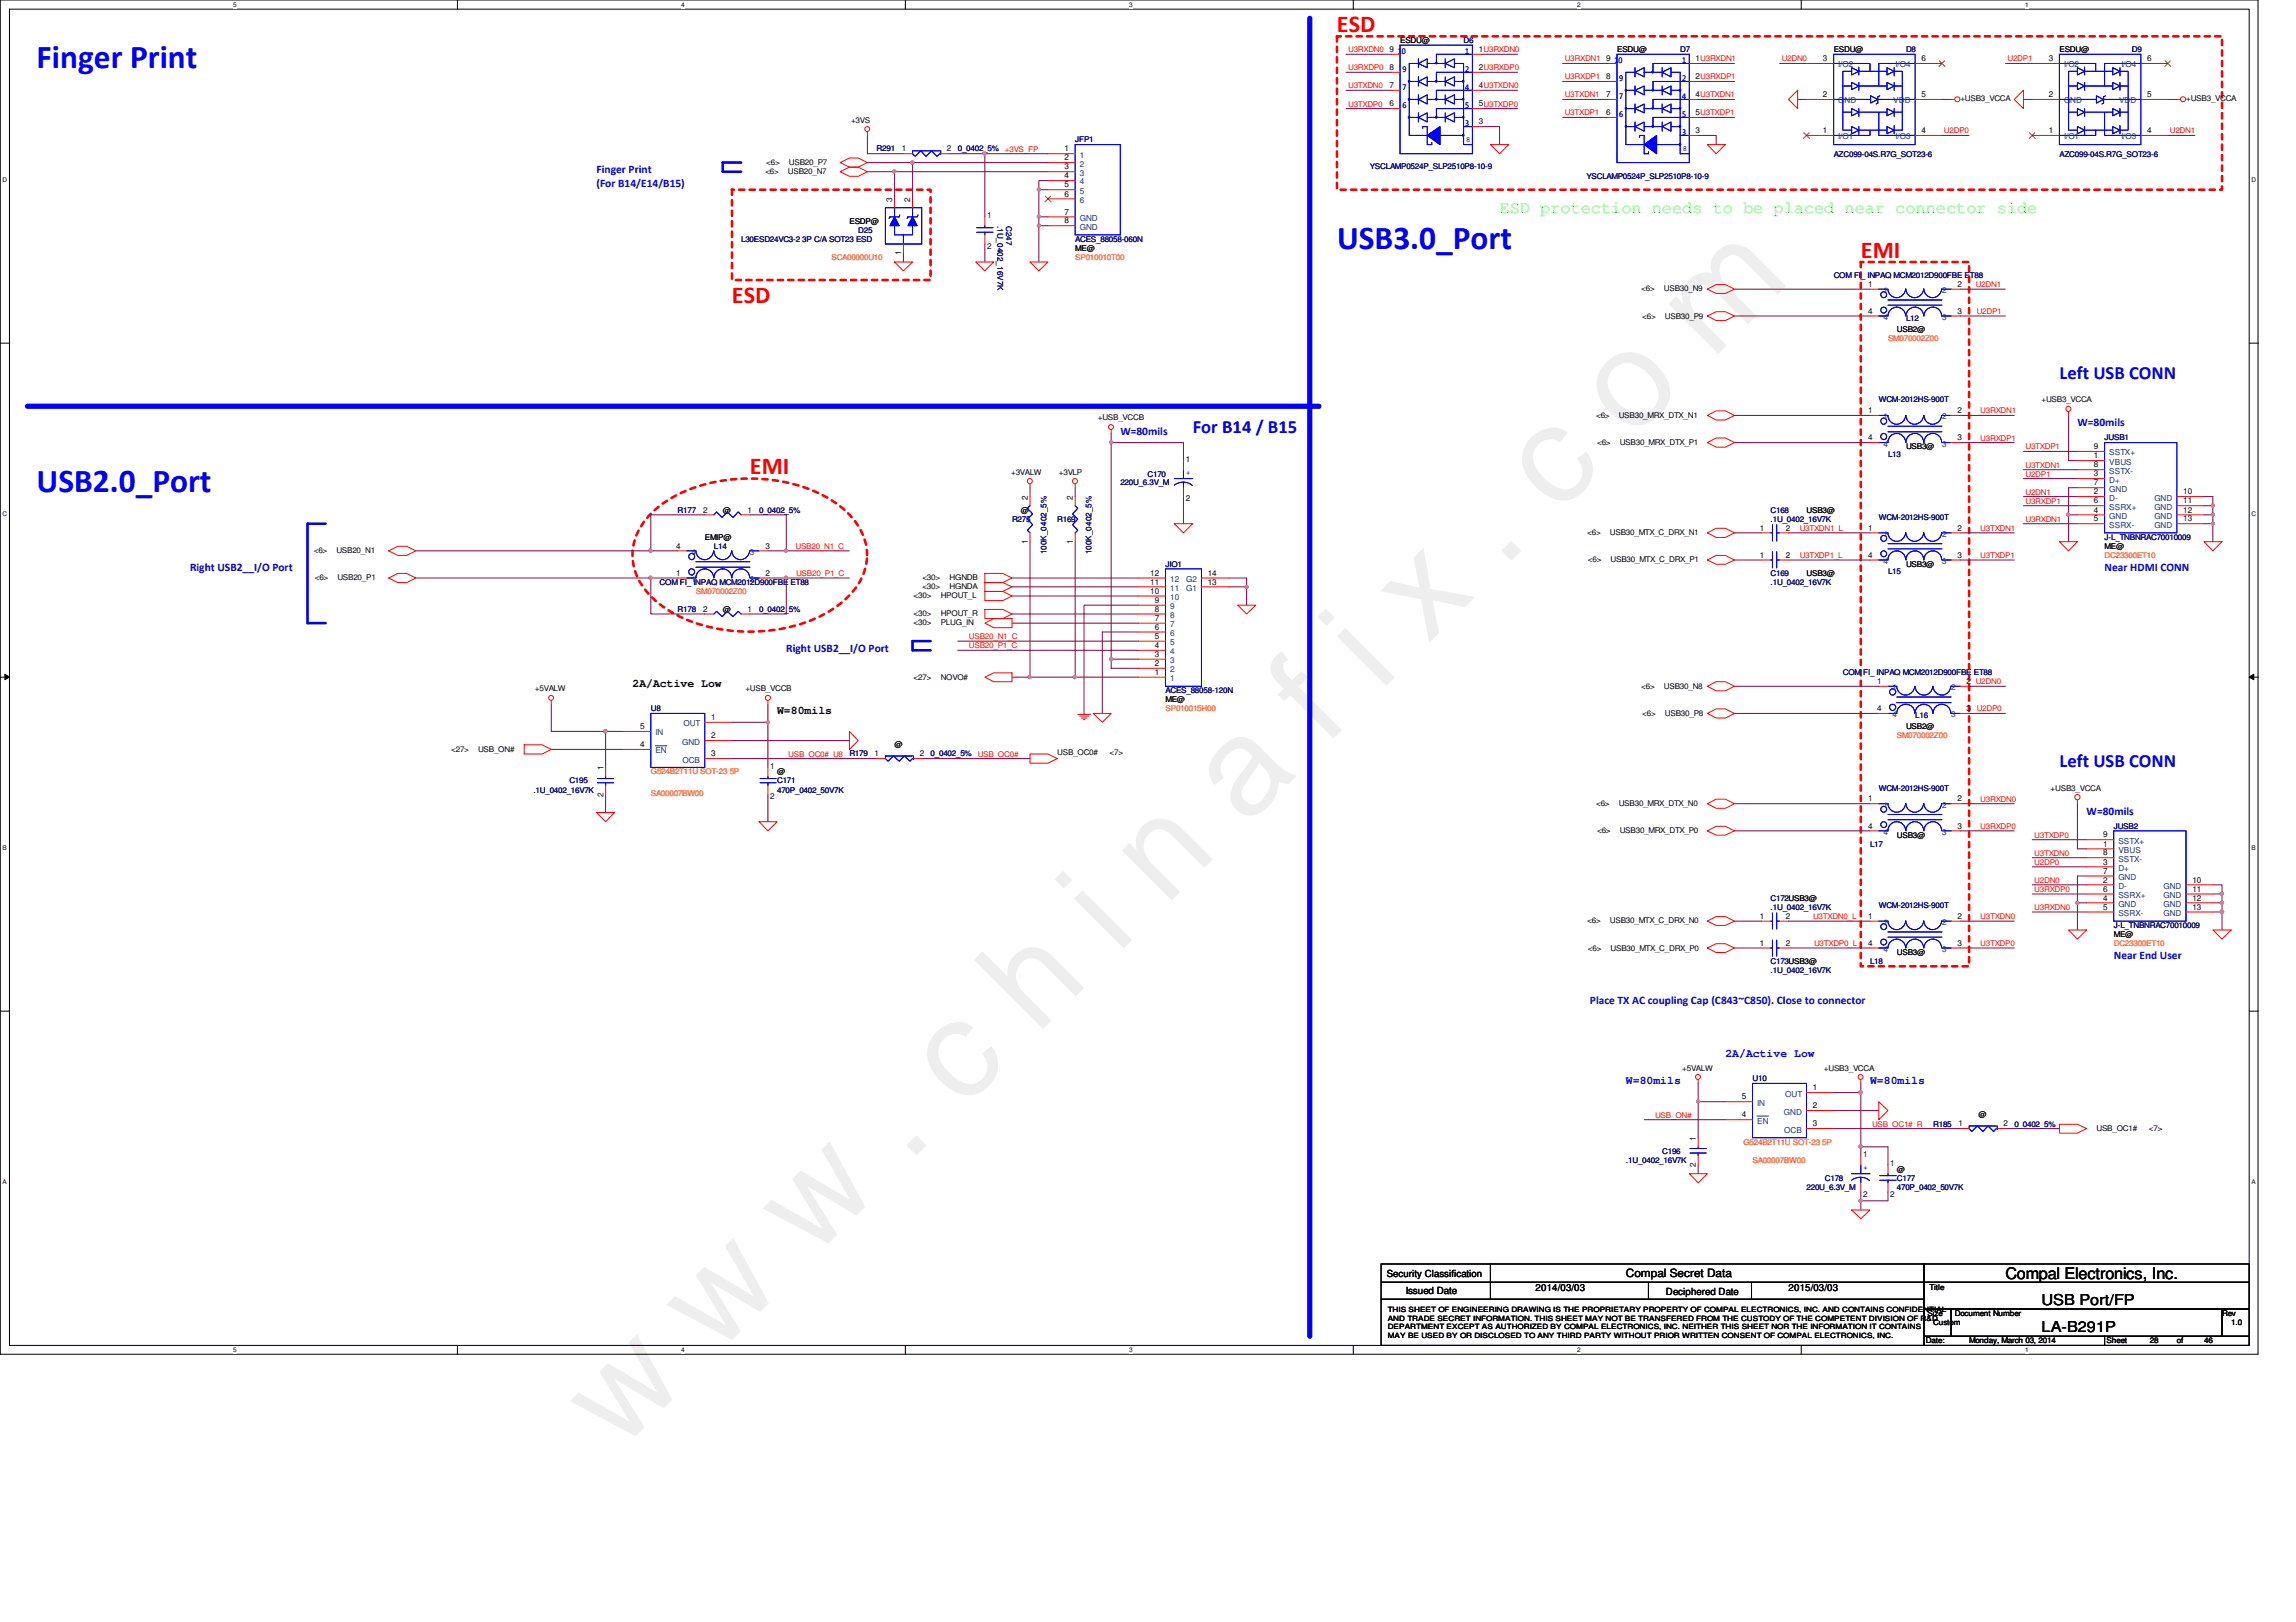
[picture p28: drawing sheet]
<svg xmlns="http://www.w3.org/2000/svg" width="297mm" height="210mm" viewBox="0 0 297 210" stroke-linecap="round" stroke-linejoin="round" font-family="sans-serif">
<defs><g id="words">
<text font-size="17.6" fill="#f0f" x="80.1" y="188" transform="rotate(-45 80.1 188)">w w w . c h i n a f i x . c o m</text>
<g font-size="4.3" fill="#00f">
<text x="4.7" y="8.8">Finger Print</text>
<text x="173" y="32.2">USB3.0_Port</text>
<text x="4.7" y="63.7">USB2.0_Port</text>
</g>
<g font-size="3.1" fill="#f00">
<text x="173" y="4.1">ESD</text>
<text x="240.7" y="33.4">EMI</text>
<text x="94.7" y="39.2">ESD</text>
<text x="97" y="61.4">EMI</text>
</g>
<g font-size="2.4" fill="#00f">
<text x="266.4" y="49">Left USB CONN</text>
<text x="154.3" y="56">For B14 / B15</text>
<text x="266.4" y="99.3">Left USB CONN</text>
</g>
<text font-size="2.2" fill="#0f0" x="194" y="27.6">ESD protection needs to be placed near connector side</text>
<text font-size="2.1" x="259.5" y="165.5">Compal Electronics, Inc.</text>
<g font-size="1.9">
<text x="264.1" y="172.4">LA-B291P</text>
<text x="264.1" y="168.9">USB Port/FP</text>
</g>
<g font-size="1.5" fill="#00f">
<text x="77.2" y="22.4">Finger Print</text>
<text x="77.2" y="24.2">(For B14/E14/B15)</text>
<text x="144.9" y="56.3">W=80mils</text>
<text x="268.8" y="55.2">W=80mils</text>
<text x="24.6" y="73.9">Right USB2__I/O Port</text>
<text x="272.3" y="73.9">Near HDMI CONN</text>
<text x="101.7" y="84.4">Right USB2__I/O Port</text>
<text x="270" y="105.4">W=80mils</text>
<text x="273.5" y="124.1">Near End User</text>
<text x="205.7" y="129.9">Place TX AC coupling Cap (C843~C850). Close to connector</text>
<text x="223.2" y="136.8">2A/Active Low</text>
<text x="210.4" y="140.3">W=80mils</text>
<text x="241.9" y="140.3">W=80mils</text>
</g>
<g font-size="1.5">
<text x="81.8" y="88.9">2A/Active Low</text>
<text x="100.5" y="92.4">W=80mils</text>
<text x="210.4" y="165.3">Compal Secret Data</text>
</g>
<g font-size="1.3">
<text x="179.4" y="165.2">Security Classification</text>
<text x="181.9" y="167.5">Issued Date</text>
<text x="198.7" y="167.1">2014/03/03</text>
<text x="215.5" y="167.6">Deciphered Date</text>
<text x="231.4" y="167.1">2015/03/03</text>
</g>
<g font-size="1.1">
<text x="179.7" y="11.4">7</text>
<text x="179.7" y="6.7">9</text>
<text x="179.7" y="9.1">8</text>
<text x="191.3" y="11.4">4U3TXDN0</text>
<text x="191.3" y="6.7">1U3RXDN0</text>
<text x="191.3" y="9.1">2U3RXDP0</text>
<text x="207.8" y="7.9">9</text>
<text x="207.8" y="10.2">8</text>
<text x="219.4" y="7.9">1U3RXDN1</text>
<text x="219.4" y="10.2">2U3RXDP1</text>
<text x="235.8" y="7.9">3</text>
<text x="248.6" y="7.9">6</text>
<text x="265" y="7.9">3</text>
<text x="277.8" y="7.9">6</text>
<text x="179.7" y="13.8">6</text>
<text x="191.3" y="13.8">5U3TXDP0</text>
<text x="191.3" y="16.1">3</text>
<text x="207.8" y="14.9">6</text>
<text x="207.8" y="12.6">7</text>
<text x="219.4" y="12.6">4U3TXDN1</text>
<text x="219.4" y="14.9">5U3TXDP1</text>
<text x="219.4" y="17.2">3</text>
<text x="235.8" y="12.6">2</text>
<text x="235.8" y="17.2">1</text>
<text x="248.6" y="17.2">4</text>
<text x="248.6" y="12.6">5</text>
<text x="265" y="12.6">2</text>
<text x="265" y="17.2">1</text>
<text x="277.8" y="17.2">4</text>
<text x="277.8" y="12.6">5</text>
<text x="116.7" y="19.6">1</text>
<text x="122.5" y="19.6">2</text>
<text x="137.7" y="19.6">1</text>
<text x="137.7" y="20.7">2</text>
<text x="137.7" y="21.9">3</text>
<text x="137.7" y="23.1">4</text>
<text x="115.4" y="26.1" transform="rotate(-90 115.4 26.1)">3</text>
<text x="117.8" y="26.1" transform="rotate(-90 117.8 26.1)">2</text>
<text x="127.7" y="28.2">1</text>
<text x="137.7" y="24.3">5</text>
<text x="137.7" y="25.4">6</text>
<text x="137.7" y="27.8">7</text>
<text x="137.7" y="28.9">8</text>
<text x="116.6" y="33" transform="rotate(-90 116.6 33)">1</text>
<text x="127.7" y="32.2">2</text>
<text x="241.7" y="37.1">1</text>
<text x="241.7" y="40.6">4</text>
<text x="253.2" y="40.6">3</text>
<text x="253.2" y="37.1">2</text>
<text x="241.7" y="53.5">1</text>
<text x="253.2" y="53.5">2</text>
<text x="153.4" y="59.8">1</text>
<text x="241.7" y="57">4</text>
<text x="253.2" y="57">3</text>
<text x="270.9" y="59.3">1</text>
<text x="270.9" y="58.1">9</text>
<text x="133" y="64.6" transform="rotate(-90 133 64.6)">2</text>
<text x="138.8" y="64.6" transform="rotate(-90 138.8 64.6)">2</text>
<text x="153.4" y="64.9">2</text>
<text x="270.9" y="60.5">8</text>
<text x="270.9" y="61.6">3</text>
<text x="270.9" y="64">2</text>
<text x="270.9" y="62.8">7</text>
<text x="270.9" y="65.2">6</text>
<text x="282.4" y="65.2">11</text>
<text x="282.4" y="64">10</text>
<text x="87.5" y="71">4</text>
<text x="91" y="66.3">2</text>
<text x="96.7" y="66.3">1</text>
<text x="99" y="71">3</text>
<text x="133" y="70.4" transform="rotate(-90 133 70.4)">1</text>
<text x="138.8" y="70.4" transform="rotate(-90 138.8 70.4)">1</text>
<text x="227.7" y="68.7">1</text>
<text x="231.1" y="68.7">2</text>
<text x="241.7" y="68.7">1</text>
<text x="253.2" y="68.7">2</text>
<text x="270.9" y="66.3">4</text>
<text x="270.9" y="67.5">5</text>
<text x="282.4" y="67.5">13</text>
<text x="282.4" y="66.3">12</text>
<text x="87.5" y="74.5">1</text>
<text x="99" y="74.5">2</text>
<text x="148.8" y="76.8">10</text>
<text x="148.8" y="75.6">11</text>
<text x="148.8" y="74.5">12</text>
<text x="156.2" y="75.6">13</text>
<text x="156.2" y="74.5">14</text>
<text x="227.7" y="72.2">1</text>
<text x="231.1" y="72.2">2</text>
<text x="241.7" y="72.2">4</text>
<text x="253.2" y="72.2">3</text>
<text x="91" y="79.2">2</text>
<text x="96.7" y="79.2">1</text>
<text x="149.4" y="83.9">4</text>
<text x="149.4" y="82.7">5</text>
<text x="149.4" y="81.5">6</text>
<text x="149.4" y="80.3">7</text>
<text x="149.4" y="79.2">8</text>
<text x="149.4" y="78">9</text>
<text x="149.4" y="87.3">1</text>
<text x="149.4" y="86.2">2</text>
<text x="149.4" y="85">3</text>
<text x="242.9" y="88.5">1</text>
<text x="254.4" y="88.5">2</text>
<text x="82.8" y="94.4">5</text>
<text x="92" y="93.2">1</text>
<text x="92" y="95.5">2</text>
<text x="242.9" y="92">4</text>
<text x="254.4" y="92">3</text>
<text x="78.1" y="99.7" transform="rotate(-90 78.1 99.7)">1</text>
<text x="82.8" y="96.7">4</text>
<text x="92" y="97.9">3</text>
<text x="99.6" y="99.5">1</text>
<text x="113.2" y="97.9">1</text>
<text x="119" y="97.9">2</text>
<text x="78.1" y="103.1" transform="rotate(-90 78.1 103.1)">2</text>
<text x="99.6" y="103.5">2</text>
<text x="241.7" y="103.7">1</text>
<text x="241.7" y="107.2">4</text>
<text x="253.2" y="107.2">3</text>
<text x="253.2" y="103.7">2</text>
<text x="272.1" y="109.6">1</text>
<text x="272.1" y="110.7">8</text>
<text x="272.1" y="111.9">3</text>
<text x="272.1" y="108.4">9</text>
<text x="272.1" y="113.1">7</text>
<text x="227.7" y="118.9">1</text>
<text x="231.1" y="118.9">2</text>
<text x="241.7" y="118.9">1</text>
<text x="253.2" y="118.9">2</text>
<text x="272.1" y="114.2">2</text>
<text x="272.1" y="116.5">4</text>
<text x="272.1" y="117.7">5</text>
<text x="272.1" y="115.4">6</text>
<text x="283.6" y="115.4">11</text>
<text x="283.6" y="114.2">10</text>
<text x="283.6" y="117.7">13</text>
<text x="283.6" y="116.5">12</text>
<text x="227.7" y="122.4">1</text>
<text x="231.1" y="122.4">2</text>
<text x="241.7" y="122.4">4</text>
<text x="253.2" y="122.4">3</text>
<text x="225.3" y="142.3">5</text>
<text x="234.5" y="141.1">1</text>
<text x="234.5" y="143.4">2</text>
<text x="219.4" y="147.6" transform="rotate(-90 219.4 147.6)">1</text>
<text x="225.3" y="144.6">4</text>
<text x="234.5" y="145.8">3</text>
<text x="241" y="149.7">1</text>
<text x="253.4" y="145.8">1</text>
<text x="259.2" y="145.8">2</text>
<text x="219.4" y="151" transform="rotate(-90 219.4 151)">2</text>
<text x="241" y="154.9">2</text>
<text x="244.6" y="150.9">1</text>
<text x="244.6" y="154.9">2</text>
</g>
<g font-size="1.1" fill="#004080">
<text x="237.8" y="8.7">I/O2</text>
<text x="245.2" y="8.7">I/O4</text>
<text x="267" y="8.7">I/O2</text>
<text x="274.4" y="8.7">I/O4</text>
<text x="237.8" y="13.4">GND</text>
<text x="244.9" y="13.4">VDD</text>
<text x="267" y="13.4">GND</text>
<text x="274.1" y="13.4">VDD</text>
<text x="139.7" y="20.4">1</text>
<text x="139.7" y="21.5">2</text>
<text x="139.7" y="22.7">3</text>
<text x="139.7" y="23.9">4</text>
<text x="237.8" y="18">I/O1</text>
<text x="245.2" y="18">I/O3</text>
<text x="267" y="18">I/O1</text>
<text x="274.4" y="18">I/O3</text>
<text x="139.7" y="25.1">5</text>
<text x="139.7" y="26.2">6</text>
<text x="139.7" y="28.6">GND</text>
<text x="139.7" y="29.7">GND</text>
<text x="243.7" y="37.9">1</text>
<text x="243.7" y="41.4">4</text>
<text x="251.2" y="41.4">3</text>
<text x="251.2" y="37.9">2</text>
<text x="243.7" y="54.3">1</text>
<text x="243.7" y="57.8">4</text>
<text x="251.2" y="57.8">3</text>
<text x="251.2" y="54.3">2</text>
<text x="272.9" y="58.9">SSTX+</text>
<text x="272.9" y="60.1">VBUS</text>
<text x="272.9" y="61.3">SSTX-</text>
<text x="272.9" y="62.4">D+</text>
<text x="272.9" y="64.8">D-</text>
<text x="272.9" y="63.6">GND</text>
<text x="272.9" y="66">SSRX+</text>
<text x="278.7" y="66">GND</text>
<text x="278.7" y="64.8">GND</text>
<text x="89.4" y="71.8">4</text>
<text x="97" y="71.8">3</text>
<text x="243.7" y="69.5">1</text>
<text x="251.2" y="69.5">2</text>
<text x="272.9" y="67.1">GND</text>
<text x="272.9" y="68.3">SSRX-</text>
<text x="278.7" y="68.3">GND</text>
<text x="278.7" y="67.1">GND</text>
<text x="89.4" y="75.3">1</text>
<text x="97" y="75.3">2</text>
<text x="151.4" y="77.6">10</text>
<text x="151.4" y="76.5">11</text>
<text x="151.4" y="75.3">12</text>
<text x="153.5" y="76.5">G1</text>
<text x="153.5" y="75.3">G2</text>
<text x="243.7" y="73">4</text>
<text x="251.2" y="73">3</text>
<text x="151.4" y="83.5">5</text>
<text x="151.4" y="82.3">6</text>
<text x="151.4" y="81.2">7</text>
<text x="151.4" y="80">8</text>
<text x="151.4" y="78.8">9</text>
<text x="151.4" y="88.1">1</text>
<text x="151.4" y="87">2</text>
<text x="151.4" y="85.8">3</text>
<text x="151.4" y="84.7">4</text>
<text x="244.9" y="89.3">1</text>
<text x="252.4" y="89.3">2</text>
<text x="84.8" y="95.2">IN</text>
<text x="88.4" y="94">OUT</text>
<text x="244.9" y="92.8">4</text>
<text x="252.4" y="92.8">3</text>
<text x="84.8" y="97.5">EN</text>
<text x="88.3" y="96.4">GND</text>
<text x="88.3" y="98.7">OCB</text>
<text x="243.7" y="104.5">1</text>
<text x="251.2" y="104.5">2</text>
<text x="243.7" y="108">4</text>
<text x="251.2" y="108">3</text>
<text x="274.1" y="110.4">VBUS</text>
<text x="274.1" y="111.5">SSTX-</text>
<text x="274.1" y="112.7">D+</text>
<text x="274.1" y="109.2">SSTX+</text>
<text x="274.1" y="113.9">GND</text>
<text x="243.7" y="119.7">1</text>
<text x="251.2" y="119.7">2</text>
<text x="274.1" y="115">D-</text>
<text x="274.1" y="117.3">GND</text>
<text x="274.1" y="118.5">SSRX-</text>
<text x="274.1" y="116.2">SSRX+</text>
<text x="279.9" y="116.2">GND</text>
<text x="279.9" y="115">GND</text>
<text x="279.9" y="118.5">GND</text>
<text x="279.9" y="117.3">GND</text>
<text x="243.7" y="123.2">4</text>
<text x="251.2" y="123.2">3</text>
<text x="227.3" y="143.1">IN</text>
<text x="231" y="141.9">OUT</text>
<text x="227.3" y="145.4">EN</text>
<text x="230.8" y="144.2">GND</text>
<text x="230.8" y="146.6">OCB</text>
</g>
<g font-size="1">
<text x="181.1" y="5.6">ESDU@</text>
<text x="209.2" y="6.7">ESDU@</text>
<text x="237.2" y="6.7">ESDU@</text>
<text x="266.4" y="6.7">ESDU@</text>
<text x="110.1" y="15.9">+3VS</text>
<text x="253.6" y="13">+USB3_VCCA</text>
<text x="282.8" y="13">+USB3_VCCA</text>
<text x="99" y="22.5">&lt;6&gt;</text>
<text x="99.1" y="21.3">&lt;6&gt;</text>
<text x="101.9" y="22.5">USB20_N7</text>
<text x="102.1" y="21.3">USB20_P7</text>
<text x="109.9" y="29">ESDP@</text>
<text x="139.1" y="32.5">ME@</text>
<text x="212.3" y="37.7">&lt;6&gt;</text>
<text x="212.5" y="41.2">&lt;6&gt;</text>
<text x="215.3" y="37.7">USB30_N9</text>
<text x="215.4" y="41.2">USB30_P9</text>
<text x="245.4" y="43">USB2@</text>
<text x="264.1" y="52.1">+USB3_VCCA</text>
<text x="142" y="54.4">+USB_VCCB</text>
<text x="206.5" y="54.1">&lt;6&gt;</text>
<text x="206.6" y="57.6">&lt;6&gt;</text>
<text x="209.4" y="54.1">USB30_MRX_DTX_N1</text>
<text x="209.5" y="57.6">USB30_MRX_DTX_P1</text>
<text x="246.6" y="58.2">USB3@</text>
<text x="130.8" y="61.4">+3VALW</text>
<text x="137" y="61.4">+3VLP</text>
<text x="40.6" y="71.6">&lt;6&gt;</text>
<text x="43.5" y="71.6">USB20_N1</text>
<text x="91.2" y="69.8">EMIP@</text>
<text x="93.5" y="66.3">@</text>
<text x="132.1" y="66.3">@</text>
<text x="205.4" y="69.3">&lt;6&gt;</text>
<text x="208.3" y="69.3">USB30_MTX_C_DRX_N1</text>
<text x="233.7" y="66.3">USB3@</text>
<text x="272.3" y="71">ME@</text>
<text x="40.7" y="75.1">&lt;6&gt;</text>
<text x="43.6" y="75.1">USB20_P1</text>
<text x="118.2" y="77.4">&lt;30&gt;</text>
<text x="119.3" y="75.1">&lt;30&gt;</text>
<text x="119.3" y="76.3">&lt;30&gt;</text>
<text x="121.7" y="77.4">HPOUT_L</text>
<text x="122.8" y="75.1">HGNDB</text>
<text x="122.8" y="76.3">HGNDA</text>
<text x="205.4" y="72.8">&lt;6&gt;</text>
<text x="208.4" y="72.8">USB30_MTX_C_DRX_P1</text>
<text x="233.7" y="74.5">USB3@</text>
<text x="246.6" y="73.4">USB3@</text>
<text x="93.5" y="79.2">@</text>
<text x="118.2" y="79.8">&lt;30&gt;</text>
<text x="118.2" y="80.9">&lt;30&gt;</text>
<text x="121.7" y="79.8">HPOUT_R</text>
<text x="121.7" y="80.9">PLUG_IN</text>
<text x="69.2" y="89.5">+5VALW</text>
<text x="96.4" y="89.5">+USB_VCCB</text>
<text x="118.2" y="88">&lt;27&gt;</text>
<text x="121.7" y="88">NOVO#</text>
<text x="212.3" y="89.1">&lt;6&gt;</text>
<text x="215.3" y="89.1">USB30_N8</text>
<text x="150.8" y="90.9">ME@</text>
<text x="212.5" y="92.6">&lt;6&gt;</text>
<text x="215.4" y="92.6">USB30_P8</text>
<text x="246.6" y="94.4">USB2@</text>
<text x="58.4" y="97.3">&lt;27&gt;</text>
<text x="61.8" y="97.3">USB_ON#</text>
<text x="100.5" y="100.2">@</text>
<text x="115.7" y="96.7">@</text>
<text x="136.8" y="97.7">USB_OC0#</text>
<text x="143.5" y="97.7">&lt;7&gt;</text>
<text x="206.5" y="104.3">&lt;6&gt;</text>
<text x="206.6" y="107.8">&lt;6&gt;</text>
<text x="209.4" y="104.3">USB30_MRX_DTX_N0</text>
<text x="209.5" y="107.8">USB30_MRX_DTX_P0</text>
<text x="265.3" y="102.3">+USB3_VCCA</text>
<text x="245.4" y="108.4">USB3@</text>
<text x="205.4" y="119.5">&lt;6&gt;</text>
<text x="208.3" y="119.5">USB30_MTX_C_DRX_N0</text>
<text x="205.4" y="123">&lt;6&gt;</text>
<text x="208.4" y="123">USB30_MTX_C_DRX_P0</text>
<text x="245.4" y="123.6">USB3@</text>
<text x="273.5" y="121.2">ME@</text>
<text x="217.6" y="138.6">+5VALW</text>
<text x="236" y="138.6">+USB3_VCCA</text>
<text x="255.9" y="144.6">@</text>
<text x="271.2" y="146.4">USB_OC1#</text>
<text x="278" y="146.4">&lt;7&gt;</text>
<text x="245.4" y="151.6">@</text>
<text x="249.6" y="166.9">Title</text>
<text x="249.2" y="173.8">Date:</text>
<text x="249.4" y="170.3">Size</text>
<text x="250.1" y="171.5">Custom</text>
<text x="252.9" y="170.3">Document Number</text>
<text x="254.8" y="173.8">Monday, March 03, 2014</text>
<text x="272.5" y="173.8">Sheet</text>
<text x="278.1" y="173.8">28</text>
<text x="281.6" y="173.8">of</text>
<text x="285.2" y="173.8">46</text>
<text x="287.5" y="170.3">Rev</text>
<text x="288.7" y="171.5">1.0</text>
</g>
<g font-size="1" fill="#000080">
<text x="189.4" y="5.6">D6</text>
<text x="217.4" y="6.7">D7</text>
<text x="246.6" y="6.7">D8</text>
<text x="275.8" y="6.7">D9</text>
<text x="113.4" y="19.6">R291</text>
<text x="123.9" y="19.6">0_0402_5%</text>
<text x="139.1" y="18.4">JFP1</text>
<text x="177.2" y="21.9">YSCLAMP0524P_SLP2510P8-10-9</text>
<text x="205.2" y="23.1">YSCLAMP0524P_SLP2510P8-10-9</text>
<text x="237.2" y="20.3">AZC099-04S.R7G_SOT23-6</text>
<text x="266.4" y="20.3">AZC099-04S.R7G_SOT23-6</text>
<text x="129" y="29.2" transform="rotate(90 129 29.2)">.1U_0402_16V7K</text>
<text x="130.2" y="29.2" transform="rotate(90 130.2 29.2)">C247</text>
<text x="95.9" y="31.3">L30ESD24VC3-2 3P C/A SOT23 ESD</text>
<text x="111" y="30.1">D25</text>
<text x="139.1" y="31.3">ACES_88058-060N</text>
<text x="237.2" y="35.9">COM FI_ INPAQ MCM2012D900FBE ET88</text>
<text x="246.6" y="41.6">L12</text>
<text x="243.1" y="52.1">WCM-2012HS-900T</text>
<text x="244.3" y="59.1">L13</text>
<text x="272.3" y="57">JUSB1</text>
<text x="144.9" y="62.8">220U_6.3V_M</text>
<text x="148.5" y="61.7">C170</text>
<text x="87.7" y="66.3">R177</text>
<text x="92.4" y="71">L14</text>
<text x="98.2" y="66.3">0_0402_5%</text>
<text x="130.9" y="67.5">R275</text>
<text x="135.4" y="71.8" transform="rotate(-90 135.4 71.8)">100K_0402_5%</text>
<text x="136.8" y="67.5">R169</text>
<text x="141.2" y="71.8" transform="rotate(-90 141.2 71.8)">100K_0402_5%</text>
<text x="229.1" y="66.3">C168</text>
<text x="229.1" y="67.5">.1U_0402_16V7K</text>
<text x="243.1" y="67.3">WCM-2012HS-900T</text>
<text x="272.3" y="69.8">J-L_TNBNRAC70010009</text>
<text x="85.3" y="75.7">COM FI_ INPAQ MCM2012D900FBE ET88</text>
<text x="150.8" y="73.4">JIO1</text>
<text x="229.1" y="74.5">C169</text>
<text x="229.1" y="75.7">.1U_0402_16V7K</text>
<text x="244.3" y="74.3">L15</text>
<text x="87.7" y="79.2">R178</text>
<text x="98.2" y="79.2">0_0402_5%</text>
<text x="150.8" y="89.7">ACES_88058-120N</text>
<text x="238.4" y="87.4">COM FI_ INPAQ MCM2012D900FBE ET88</text>
<text x="84.2" y="92">U8</text>
<text x="247.8" y="93">L16</text>
<text x="73.7" y="101.4">C195</text>
<text x="100.5" y="101.4">C171</text>
<text x="109.9" y="97.9">R179</text>
<text x="120.4" y="97.9">0_0402_5%</text>
<text x="69" y="102.6">.1U_0402_16V7K</text>
<text x="100.5" y="102.6">470P_0402_50V7K</text>
<text x="243.1" y="102.3">WCM-2012HS-900T</text>
<text x="273.5" y="107.2">JUSB2</text>
<text x="241.9" y="109.6">L17</text>
<text x="229.1" y="116.6">C172USB3@</text>
<text x="229.1" y="117.7">.1U_0402_16V7K</text>
<text x="243.1" y="117.5">WCM-2012HS-900T</text>
<text x="229.1" y="124.8">C173USB3@</text>
<text x="229.1" y="125.9">.1U_0402_16V7K</text>
<text x="241.9" y="124.8">L18</text>
<text x="273.5" y="120.1">J-L_TNBNRAC70010009</text>
<text x="226.7" y="140">U10</text>
<text x="215" y="149.3">C196</text>
<text x="250.1" y="145.8">R185</text>
<text x="260.6" y="145.8">0_0402_5%</text>
<text x="210.4" y="150.5">.1U_0402_16V7K</text>
<text x="233.7" y="154">220U_6.3V_M</text>
<text x="236.1" y="152.8">C178</text>
<text x="245.4" y="152.8">C177</text>
<text x="245.4" y="154">470P_0402_50V7K</text>
</g>
<g font-size="1" fill="#f00">
<text x="174.4" y="11.4">U3TXDN0</text>
<text x="174.4" y="9.1">U3RXDP0</text>
<text x="174.4" y="6.8">U3RXDN0</text>
<text x="202.4" y="10.3">U3RXDP1</text>
<text x="202.4" y="8">U3RXDN1</text>
<text x="230.5" y="8">U2DN0</text>
<text x="259.7" y="8">U2DP1</text>
<text x="174.4" y="13.8">U3TXDP0</text>
<text x="202.4" y="14.9">U3TXDP1</text>
<text x="202.4" y="12.6">U3TXDN1</text>
<text x="251.5" y="17.3">U2DP0</text>
<text x="280.7" y="17.3">U2DN1</text>
<text x="130" y="19.6">+3VS_FP</text>
<text x="255.6" y="37.2">U2DN1</text>
<text x="255.7" y="40.6">U2DP1</text>
<text x="256.2" y="53.5">U3RXDN1</text>
<text x="256.2" y="57">U3RXDP1</text>
<text x="262" y="58.2">U3TXDP1</text>
<text x="262" y="61.7">U2DP1</text>
<text x="262" y="64">U2DN1</text>
<text x="262" y="65.2">U3RXDP1</text>
<text x="262" y="60.5">U3TXDN1</text>
<text x="102.9" y="71">USB20_N1_C</text>
<text x="232.8" y="68.7">U3TXDN1_L</text>
<text x="256.2" y="68.7">U3TXDN1</text>
<text x="262" y="67.5">U3RXDN1</text>
<text x="103" y="74.5">USB20_P1_C</text>
<text x="232.8" y="72.2">U3TXDP1_L</text>
<text x="256.2" y="72.2">U3TXDP1</text>
<text x="125.3" y="82.7">USB20_N1_C</text>
<text x="125.3" y="83.9">USB20_P1_C</text>
<text x="255.6" y="88.6">U2DN0</text>
<text x="255.7" y="92.1">U2DP0</text>
<text x="102" y="97.9">USB_OC0#_U8</text>
<text x="126.5" y="97.9">USB_OC0#</text>
<text x="256.2" y="103.8">U3RXDN0</text>
<text x="256.2" y="107.3">U3RXDP0</text>
<text x="263.2" y="111.9">U2DP0</text>
<text x="263.2" y="108.4">U3TXDP0</text>
<text x="263.2" y="110.7">U3TXDN0</text>
<text x="234.6" y="119">U3TXDN0_L</text>
<text x="256.2" y="119">U3TXDN0</text>
<text x="263.2" y="117.8">U3RXDN0</text>
<text x="263.2" y="114.3">U2DN0</text>
<text x="263.2" y="115.4">U3RXDP0</text>
<text x="234.7" y="122.4">U3TXDP0_L</text>
<text x="256.2" y="122.4">U3TXDP0</text>
<text x="214.1" y="144.7">USB_ON#</text>
<text x="242.2" y="145.8">USB_OC1#_R</text>
</g>
<g font-size="1" fill="#00f">
<text x="180.9" y="6.9">10</text>
<text x="181.5" y="11.6">7</text>
<text x="181.5" y="9.3">9</text>
<text x="189.6" y="11.6">4</text>
<text x="189.6" y="9.3">2</text>
<text x="189.6" y="6.9">1</text>
<text x="208.9" y="8.1">10</text>
<text x="209.5" y="10.5">9</text>
<text x="217.6" y="10.5">2</text>
<text x="217.6" y="8.1">1</text>
<text x="181.5" y="14">6</text>
<text x="189.6" y="14">5</text>
<text x="189.6" y="16.3">3</text>
<text x="209.5" y="12.8">7</text>
<text x="209.5" y="15.2">6</text>
<text x="217.6" y="12.8">4</text>
<text x="217.6" y="17.5">3</text>
<text x="217.6" y="15.2">5</text>
<text x="189.7" y="18.4">8</text>
<text x="217.7" y="19.6">8</text>
<text x="153.5" y="61.5">+</text>
<text x="241.1" y="151.5">+</text>
</g>
<g font-size="1" fill="#ff8000">
<text x="107.6" y="33.6">SCA00000U10</text>
<text x="139.1" y="33.6">SP010010T00</text>
<text x="244.3" y="44.2">SM070002Z00</text>
<text x="90" y="76.8">SM070002Z00</text>
<text x="272.3" y="72.2">DC23300ET10</text>
<text x="150.8" y="92">SP010015H00</text>
<text x="245.4" y="95.5">SM070002Z00</text>
<text x="84.2" y="100.2">G524B2T11U SOT-23 5P</text>
<text x="84.2" y="103">SA00007BW00</text>
<text x="273.5" y="122.4">DC23300ET10</text>
<text x="225.5" y="148.1">G524B2T11U SOT-23 5P</text>
<text x="226.7" y="150.5">SA00007BW00</text>
</g>
<g font-size=".9">
<text x="179.5" y="169.8">THIS SHEET OF ENGINEERING DRAWING IS THE PROPRIETARY PROPERTY OF COMPAL ELECTRONICS, INC. AND CONTAINS CONFIDENTIAL</text>
<text x="179.5" y="170.9">AND TRADE SECRET INFORMATION. THIS SHEET MAY NOT BE TRANSFERED FROM THE CUSTODY OF THE COMPETENT DIVISION OF R&amp;D</text>
<text x="179.5" y="172">DEPARTMENT EXCEPT AS AUTHORIZED BY COMPAL ELECTRONICS, INC. NEITHER THIS SHEET NOR THE INFORMATION IT CONTAINS</text>
<text x="179.5" y="173.1">MAY BE USED BY OR DISCLOSED TO ANY THIRD PARTY WITHOUT PRIOR WRITTEN CONSENT OF COMPAL ELECTRONICS, INC.</text>
</g>
<g font-size=".8">
<text x="30.2" y=".9">5</text>
<text x="88.1" y=".9">4</text>
<text x="146.1" y=".9">3</text>
<text x="204" y=".9">2</text>
<text x="262" y=".9">1</text>
<text x=".3" y="23.5">D</text>
<text x="291.3" y="23.5">D</text>
<text x=".3" y="66.8">C</text>
<text x="291.3" y="66.8">C</text>
<text x=".3" y="110">B</text>
<text x="291.3" y="110">B</text>
<text x=".3" y="153.2">A</text>
<text x="291.3" y="153.2">A</text>
<text x="30.2" y="175">5</text>
<text x="88.1" y="175">4</text>
<text x="146.1" y="175">3</text>
<text x="204" y="175">2</text>
<text x="262" y="175">1</text>
</g>
</g></defs>
<path d="M0 0h292.1v175.3h-292.1zM1.2 1.2h289.8v172.9h-289.8z" fill="none" stroke="#000" stroke-width=".13"/>
<g fill="#fff">
<path d="M30.2 .1h.4v1h-.4z"/>
<path d="M30.2 174.2h.4v1h-.4z"/>
</g>
<path d="M59.2 0v1.2M59.2 174.1v1.2" fill="none" stroke="#000" stroke-width=".13"/>
<path d="M88.1 .1h.5v1h-.5z" fill="#fff"/>
<path d="M117.1 0v1.2" fill="none" stroke="#000" stroke-width=".13"/>
<path d="M146.1 .1h.4v1h-.4z" fill="#fff"/>
<path d="M175.1 0v1.2" fill="none" stroke="#000" stroke-width=".13"/>
<path d="M204 .1h.5v1h-.5z" fill="#fff"/>
<path d="M233 0v1.2" fill="none" stroke="#000" stroke-width=".13"/>
<g fill="#fff">
<path d="M262 .1h.5v1h-.5z"/>
<path d="M262 174.2h.5v1h-.5z"/>
<path d="M.3 22.8h.6v.9h-.6z"/>
<path d="M291.3 22.8h.6v.9h-.6z"/>
<path d="M.3 66h.6v.9h-.6z"/>
<path d="M291.3 66h.6v.9h-.6z"/>
</g>
<path d="M0 44.4h1.2M291 44.4h1.2" fill="none" stroke="#000" stroke-width=".13"/>
<g fill="#fff">
<path d="M.3 109.2h.6v.9h-.6z"/>
<path d="M291.3 109.2h.5v.9h-.5z"/>
</g>
<path d="M0 87.6h1.2M.6 87.2l.6 .4-.6 .4zM291 87.6l.6-.4v.8zM291 87.6h1.2" fill="none" stroke="#000" stroke-width=".13"/>
<path d="M.6 87.2l.6 .4-.6 .4zM291 87.6l.6-.4v.8z" fill="#000"/>
<g fill="#fff">
<path d="M.3 152.4h.6v1h-.6z"/>
<path d="M291.3 152.4h.5v1h-.5z"/>
</g>
<path d="M0 130.8h1.2M291 130.8h1.2" fill="none" stroke="#000" stroke-width=".13"/>
<path d="M173 4.7h114.5v19.9h-114.5zM240.7 33.9h14v91.1h-14zM83.9 66.8a16.3 16.3 0 0 1 9.8-4.6 20.6 20.6 0 0 1 14.6 3 8.5 8.5 0 0 1 3.9 6.6 7.9 7.9 0 0 1-3 5.9 18.5 18.5 0 0 1-12.2 4 19.4 19.4 0 0 1-11.3-3.2 8.5 8.5 0 0 1-3.9-6.7 7.4 7.4 0 0 1 2.1-5z" fill="none" stroke="#f00" stroke-width=".34" stroke-dasharray=".7 .7"/>
<path d="M169.4 2.4v170.5M3.6 52.6h167" fill="none" stroke="#00f" stroke-width=".68"/>
<path d="M95.9 21h-2.4v1.2h2.4M42.1 67.8h-2.3v12.8h2.3" fill="none" stroke="#00f" stroke-width=".34"/>
<g fill="none" stroke="#800040" stroke-width=".13">
<path d="M174.1 11.7h5.9M174.1 14.1h5.9M174.1 9.4h5.9M174.1 7h5.9M191.7 16.4h2.3v2.3M191.7 9.4h4.6M191.7 7h4.6M191.7 11.7h4.6M191.7 14.1h4.6M202.2 10.5h5.8M202.2 8.2h5.8M202.2 15.2h5.8"/>
<path d="M202.2 12.9h5.8M219.7 17.5h2.3v1.2M219.7 12.9h4.7M219.7 15.2h4.7M219.7 10.5h4.7M219.7 8.2h4.7M230.2 8.2h3.5M232.6 12.9h1.1M251.2 12.9h1.2M251.2 17.5h3.5M259.4 8.2h3.5M261.8 12.9h1.1"/>
<path d="M280.4 12.9h1.2M280.4 17.5h3.6M224.4 37.4h17.5M253.6 37.4h5.8M224.4 40.9h17.5M224.4 57.3h17.5M224.4 53.8h17.5M253.6 40.9h5.8M253.6 53.8h7M253.6 57.3h7M267.6 53.8v5.8M231.4 72.5h10.5"/>
<path d="M231.4 69h10.5M253.6 69h7M253.6 72.5h7M285.1 64.3h1.2M285.1 67.8h1.2M286.3 67.8v2.3M286.3 66.6v1.2M224.4 92.3h18.7M224.4 88.8h18.7M254.7 88.8h4.7M254.7 92.3h4.7M224.4 104h17.5"/>
<path d="M224.4 107.5h17.5M231.4 119.2h10.5M253.6 119.2h7M253.6 104h7M253.6 107.5h7M231.4 122.7h10.5M253.6 122.7h7"/>
</g>
<path d="M286.1 67.6h.3l.1 .2-.1 .1-.1 .1-.2-.1z" fill-rule="evenodd" fill="#f0f"/>
<path d="M286.1 67.6h.3l.1 .2-.1 .1-.1 .1-.2-.1z" fill="none" stroke="#f0f" stroke-width=".13"/>
<path d="M286.1 66.4h.3l.1 .2-.1 .1-.1 .1-.2-.1z" fill-rule="evenodd" fill="#f0f"/>
<path d="M286.1 66.4h.3l.1 .2-.1 .1-.1 .1-.2-.1z" fill="none" stroke="#f0f" stroke-width=".13"/>
<path d="M261.8 61.9h7M261.8 67.8h7M261.8 64.3h7M261.8 65.4h7M267.6 63.1h1.2M268.8 66.6h-1.2v3.5M285.1 66.6h1.2" fill="none" stroke="#800040" stroke-width=".13"/>
<path d="M267.4 66.4h.3l.1 .2-.1 .1-.1 .1-.2-.1z" fill-rule="evenodd" fill="#f0f"/>
<path d="M267.4 66.4h.3l.1 .2-.1 .1-.1 .1-.2-.1z" fill="none" stroke="#f0f" stroke-width=".13"/>
<path d="M286.3 65.4v1.2" fill="none" stroke="#800040" stroke-width=".13"/>
<path d="M286.1 65.2h.3l.1 .2-.1 .2-.1 .1-.2-.1z" fill-rule="evenodd" fill="#f0f"/>
<path d="M286.1 65.2h.3l.1 .2-.1 .2-.1 .1-.2-.1z" fill="none" stroke="#f0f" stroke-width=".13"/>
<path d="M261.8 58.4h7M267.6 59.6h1.2M261.8 60.8h7M267.6 63.1v3.5M286.3 64.3v1.1h-1.2M268.8 104v5.9M287.5 118v2.3M287.5 115.7v1.1" fill="none" stroke="#800040" stroke-width=".13"/>
<path d="M287.3 115.5h.3l.1 .1-.1 .2-.2 .1-.1-.1z" fill-rule="evenodd" fill="#f0f"/>
<path d="M287.3 115.5h.3l.1 .1-.1 .2-.2 .1-.1-.1z" fill="none" stroke="#f0f" stroke-width=".13"/>
<path d="M287.5 116.8v1.2" fill="none" stroke="#800040" stroke-width=".13"/>
<path d="M287.3 117.8h.3l.1 .2-.1 .2h-.2h-.1z" fill-rule="evenodd" fill="#f0f"/>
<path d="M287.3 117.8h.3l.1 .2-.1 .2h-.2h-.1z" fill="none" stroke="#f0f" stroke-width=".13"/>
<path d="M286.3 116.8h1.2" fill="none" stroke="#800040" stroke-width=".13"/>
<path d="M287.3 116.7h.3l.1 .1-.1 .2h-.2h-.1z" fill-rule="evenodd" fill="#f0f"/>
<path d="M287.3 116.7h.3l.1 .1-.1 .2h-.2h-.1z" fill="none" stroke="#f0f" stroke-width=".13"/>
<path d="M262.9 112.2h7M262.9 118h7M262.9 114.5h7M262.9 115.7h7M268.8 113.4h1.1M269.9 116.8h-1.1v3.5" fill="none" stroke="#800040" stroke-width=".13"/>
<path d="M268.6 116.7h.3l.1 .1-.1 .2h-.1h-.2z" fill-rule="evenodd" fill="#f0f"/>
<path d="M268.6 116.7h.3l.1 .1-.1 .2h-.1h-.2z" fill="none" stroke="#f0f" stroke-width=".13"/>
<path d="M286.3 114.5h1.2v1.2h-1.2M286.3 118h1.2" fill="none" stroke="#800040" stroke-width=".13"/>
<path d="M287.3 117.8h.3l.1 .2-.1 .2h-.2h-.1z" fill-rule="evenodd" fill="#f0f"/>
<path d="M287.3 117.8h.3l.1 .2-.1 .2h-.2h-.1z" fill="none" stroke="#f0f" stroke-width=".13"/>
<path d="M112.2 17.5v2.4M115.7 22.2h19.9M135.6 23.4h-1.2v1.2M135.6 21h-17.5v4.7M262.9 108.7h7M262.9 111h7M268.8 113.4v3.4M268.8 109.9h1.1" fill="none" stroke="#800040" stroke-width=".13"/>
<path d="M117.9 20.9h.3l.1 .1-.1 .2-.2 .1-.1-.1z" fill-rule="evenodd" fill="#f0f"/>
<path d="M117.9 20.9h.3l.1 .1-.1 .2-.2 .1-.1-.1z" fill="none" stroke="#f0f" stroke-width=".13"/>
<path d="M115.7 22.2v3.5" fill="none" stroke="#800040" stroke-width=".13"/>
<path d="M115.5 22h.3l.1 .2-.1 .1-.1 .1-.2-.1z" fill-rule="evenodd" fill="#f0f"/>
<path d="M115.5 22h.3l.1 .2-.1 .1-.1 .1-.2-.1z" fill="none" stroke="#f0f" stroke-width=".13"/>
<path d="M112.2 19.9h4.7M122.8 19.9h4.6v8.2M112.2 22.2h3.5M112.2 21h5.9" fill="none" stroke="#800040" stroke-width=".13"/>
<path d="M127.2 19.7h.3l.1 .2-.1 .1-.1 .1-.2-.1z" fill-rule="evenodd" fill="#f0f"/>
<path d="M127.2 19.7h.3l.1 .2-.1 .1-.1 .1-.2-.1z" fill="none" stroke="#f0f" stroke-width=".13"/>
<path d="M127.4 19.9h8.2M237.2 141.4h3.5v7M237.2 143.7h5.9" fill="none" stroke="#800040" stroke-width=".13"/>
<path d="M240.5 148.2h.4v.2v.1l-.2 .1-.2-.1z" fill-rule="evenodd" fill="#f0f"/>
<path d="M240.5 148.2h.4v.2v.1l-.2 .1-.2-.1z" fill="none" stroke="#f0f" stroke-width=".13"/>
<path d="M240.5 141.2h.4v.1v.2l-.2 .1-.2-.1z" fill-rule="evenodd" fill="#f0f"/>
<path d="M240.5 141.2h.4v.1v.2l-.2 .1-.2-.1z" fill="none" stroke="#f0f" stroke-width=".13"/>
<path d="M237.2 146h16.4M240.7 140.2v1.2M240.7 148.4v1.2M240.7 155.4h3.5M259.5 146h6.9" fill="none" stroke="#800040" stroke-width=".13"/>
<path d="M240.5 155.2h.4v.2v.1l-.2 .1-.2-.1z" fill-rule="evenodd" fill="#f0f"/>
<path d="M240.5 155.2h.4v.2v.1l-.2 .1-.2-.1z" fill="none" stroke="#f0f" stroke-width=".13"/>
<path d="M53.8 74.8h30.4M53.8 71.3h30.4M240.7 154.3v2.3M240.7 148.4h3.5v2.3M244.2 154.3v1.1" fill="none" stroke="#800040" stroke-width=".13"/>
<g fill="none" stroke="#f00" stroke-width=".13">
<path d="M112.2 17.1v.4M192.8 18.7h2.4l-1.2 1.2zM220.9 18.7h2.3l-1.2 1.2zM232.6 11.7v2.4l-1.2-1.2zM252.4 12.9h.5M261.8 11.7v2.4l-1.2-1.2zM281.6 12.9h.5M108.7 21l1.2-.6h1.1l1.2 .6-1.2 .6h-1.1zM108.7 22.2l1.2-.6h1.1l1.2 .6-1.2 .6h-1.1zM267.6 53.3v.5M50.3 71.3l1.2-.6h1.1l1.2 .6-1.2 .6h-1.1zM50.3 74.8l1.2-.6h1.1l1.2 .6-1.2 .6h-1.1z"/>
<path d="M266.4 70.1h2.4l-1.2 1.2zM285.1 70.1h2.4l-1.2 1.2zM268.8 103.5v.5M240.7 139.7v.5M267.6 120.3h2.3l-1.1 1.2zM286.3 120.3h2.4l-1.2 1.2zM239.6 156.6h2.3l-1.2 1.1zM243.1 142.6l1.1 1.1-1.1 1.2zM266.4 145.5h2.4l1.1 .5-1.1 .6h-2.4z"/>
<circle cx="112.2" cy="16.7" r=".32"/>
<circle cx="253.2" cy="12.8" r=".33"/>
<circle cx="282.4" cy="12.8" r=".33"/>
<circle cx="267.6" cy="52.9" r=".33"/>
<circle cx="268.8" cy="103.2" r=".34"/>
<circle cx="240.7" cy="139.4" r=".32"/>
</g>
<path d="M178.7 163.6h70.2v2.3h-70.2zM178.7 165.9h70.2v2.2h-70.2zM178.7 168.1h70.2v6h-70.2zM248.9 163.6h42.1v2.3h-42.1zM248.9 165.9h42.1v3.5h-42.1zM248.9 169.4h3.5v3.5h-3.5zM248.9 172.9h23.4v1.2h-23.4zM252.4 169.4h35.1v3.5h-35.1zM272.3 172.9h18.7v1.2h-18.7zM287.5 169.4h3.5v3.5h-3.5z" fill="none" stroke="#000" stroke-width=".13"/>
<path d="M181.1 5.8h9.4v14.1h-9.4zM182.3 10.5h1.2M184.6 10.5h2.4M187 9.9v1.2M187 10.5l1.2-.6v1.2z" fill="none" stroke="#00f" stroke-width=".13"/>
<path d="M185.7 10.4h.2v.2h-.2z" fill-rule="evenodd" fill="#00f"/>
<path d="M185.7 10.4h.2v.2h-.2zM188.2 10.5h1.1" fill="none" stroke="#00f" stroke-width=".13"/>
<path d="M189.2 10.4l.2 .1-.1 .1z" fill-rule="evenodd" fill="#00f"/>
<path d="M189.2 10.4l.2 .1-.1 .1z" fill="none" stroke="#00f" stroke-width=".13"/>
<path d="M189.2 15.1l.2 .1-.1 .1z" fill-rule="evenodd" fill="#00f"/>
<path d="M189.2 15.1l.2 .1-.1 .1z" fill="none" stroke="#00f" stroke-width=".13"/>
<path d="M189.2 12.8h.2l-.1 .2z" fill-rule="evenodd" fill="#00f"/>
<path d="M185.8 14.1h4.7M189.2 12.8h.2l-.1 .2z" fill="none" stroke="#00f" stroke-width=".13"/>
<path d="M185.7 15.1h.2v.1h-.2z" fill-rule="evenodd" fill="#00f"/>
<g fill="none" stroke="#00f" stroke-width=".13">
<path d="M182.3 12.9h1.2M182.3 15.2h1.2M183.5 8.2h-1.2v9.3h3.5M184.6 12.9h2.4M184.6 15.2h2.4M184.6 8.2h2.4M185.7 15.1h.2v.1h-.2zM185.8 14.1v1.1M187 12.3v1.2M187 14.6v1.2M187 7.6v1.2M187 12.9l1.2-.6v1.2z"/>
<path d="M187 15.2l1.2-.6v1.2zM187 8.2l1.2-.6v1.2zM188.2 12.9h1.1M188.2 15.2h1.1M188.2 8.2h1.1v9.3h-4.7M190.5 7h-4.7v1.2M190.5 9.4h-4.7v1.1M190.5 11.7h-4.7v1.2"/>
</g>
<path d="M185.7 12.8h.2v.1h-.2z" fill-rule="evenodd" fill="#00f"/>
<path d="M185.7 12.8h.2v.1h-.2z" fill="none" stroke="#00f" stroke-width=".13"/>
<path d="M185.7 8.1l.2 .1-.1 .1z" fill-rule="evenodd" fill="#00f"/>
<path d="M185.7 8.1l.2 .1-.1 .1z" fill="none" stroke="#00f" stroke-width=".13"/>
<path d="M189.2 17.5h.2v.1h-.2z" fill-rule="evenodd" fill="#00f"/>
<path d="M183.5 7.6v1.2M183.5 9.9v1.2M183.5 14.6v1.2M183.5 12.3v1.2M183.5 8.2l1.1-.6v1.2zM183.5 10.5l1.1-.6v1.2zM183.5 15.2l1.1-.6v1.2zM183.5 12.9l1.1-.6v1.2zM189.2 17.5h.2v.1h-.2zM189.3 17.5v1.2h1.2M189.3 16.4h1.2" fill="none" stroke="#00f" stroke-width=".13"/>
<path d="M182.2 10.4h.2v.2h-.2z" fill-rule="evenodd" fill="#00f"/>
<path d="M182.2 10.4h.2v.2h-.2z" fill="none" stroke="#00f" stroke-width=".13"/>
<path d="M182.2 12.8h.2v.1h-.2z" fill-rule="evenodd" fill="#00f"/>
<path d="M182.2 12.8h.2v.1h-.2z" fill="none" stroke="#00f" stroke-width=".13"/>
<path d="M182.2 15.1h.2v.1h-.2z" fill-rule="evenodd" fill="#00f"/>
<path d="M182.2 15.1h.2v.1h-.2zM184.6 16.4v2.3" fill="none" stroke="#00f" stroke-width=".13"/>
<path d="M184.6 17.5l1.7-1.1v2.3z" fill="#00f"/>
<path d="M181.1 5.8h9.4v14.1h-9.4zM182.3 10.5h1.2M184.6 16.4h-.5v.2M184.6 10.5h2.4M184.6 17.5l1.7-1.1v2.3zM185.2 18.5v.2h-.6M187 9.9v1.2M187 10.5l1.2-.6v1.2z" fill="none" stroke="#00f" stroke-width=".13"/>
<path d="M185.7 10.4h.2v.2h-.2z" fill-rule="evenodd" fill="#00f"/>
<path d="M185.7 10.4h.2v.2h-.2zM188.2 10.5h1.1" fill="none" stroke="#00f" stroke-width=".13"/>
<path d="M189.2 10.4l.2 .1-.1 .1z" fill-rule="evenodd" fill="#00f"/>
<path d="M189.2 10.4l.2 .1-.1 .1z" fill="none" stroke="#00f" stroke-width=".13"/>
<path d="M189.2 15.1l.2 .1-.1 .1z" fill-rule="evenodd" fill="#00f"/>
<path d="M189.2 15.1l.2 .1-.1 .1z" fill="none" stroke="#00f" stroke-width=".13"/>
<path d="M189.2 12.8h.2l-.1 .2z" fill-rule="evenodd" fill="#00f"/>
<path d="M185.8 14.1h4.7M189.2 12.8h.2l-.1 .2z" fill="none" stroke="#00f" stroke-width=".13"/>
<path d="M185.7 15.1h.2v.1h-.2z" fill-rule="evenodd" fill="#00f"/>
<g fill="none" stroke="#00f" stroke-width=".13">
<path d="M182.3 12.9h1.2M182.3 15.2h1.2M183.5 8.2h-1.2v9.3h3.5M184.6 12.9h2.4M184.6 15.2h2.4M184.6 8.2h2.4M185.7 15.1h.2v.1h-.2zM185.8 14.1v1.1M187 12.3v1.2M187 14.6v1.2M187 7.6v1.2M187 12.9l1.2-.6v1.2z"/>
<path d="M187 15.2l1.2-.6v1.2zM187 8.2l1.2-.6v1.2zM188.2 12.9h1.1M188.2 15.2h1.1M188.2 8.2h1.1v9.3h-4.7M190.5 7h-4.7v1.2M190.5 9.4h-4.7v1.1M190.5 11.7h-4.7v1.2"/>
</g>
<path d="M185.7 12.8h.2v.1h-.2z" fill-rule="evenodd" fill="#00f"/>
<path d="M185.7 12.8h.2v.1h-.2z" fill="none" stroke="#00f" stroke-width=".13"/>
<path d="M185.7 8.1l.2 .1-.1 .1z" fill-rule="evenodd" fill="#00f"/>
<path d="M185.7 8.1l.2 .1-.1 .1z" fill="none" stroke="#00f" stroke-width=".13"/>
<path d="M189.2 17.5h.2v.1h-.2z" fill-rule="evenodd" fill="#00f"/>
<path d="M183.5 7.6v1.2M183.5 9.9v1.2M183.5 14.6v1.2M183.5 12.3v1.2M183.5 8.2l1.1-.6v1.2zM183.5 10.5l1.1-.6v1.2zM183.5 15.2l1.1-.6v1.2zM183.5 12.9l1.1-.6v1.2zM189.2 17.5h.2v.1h-.2zM189.3 17.5v1.2h1.2M189.3 16.4h1.2" fill="none" stroke="#00f" stroke-width=".13"/>
<path d="M182.2 10.4h.2v.2h-.2z" fill-rule="evenodd" fill="#00f"/>
<path d="M182.2 10.4h.2v.2h-.2z" fill="none" stroke="#00f" stroke-width=".13"/>
<path d="M182.2 12.8h.2v.1h-.2z" fill-rule="evenodd" fill="#00f"/>
<path d="M182.2 12.8h.2v.1h-.2z" fill="none" stroke="#00f" stroke-width=".13"/>
<path d="M182.2 15.1h.2v.1h-.2z" fill-rule="evenodd" fill="#00f"/>
<path d="M182.2 15.1h.2v.1h-.2zM184.6 16.4v2.3" fill="none" stroke="#00f" stroke-width=".13"/>
<path d="M184.6 17.5l1.7-1.1v2.3z" fill="#00f"/>
<g fill="none" stroke="#00f" stroke-width=".13">
<path d="M184.6 16.4h-.5v.2M184.6 17.5l1.7-1.1v2.3zM185.2 18.5v.2h-.6M209.2 7h9.4v14h-9.4zM210.3 11.7h1.2M212.7 11.7h2.3M215 11.1v1.2M215 11.7l1.2-.6v1.2zM246.5 119.2a1.14 1.14 0 0 1-1.1 1.1 1.14 1.14 0 0 1-1.2-1.1h-1.1M248.9 119.2a1.14 1.14 0 0 1-1.2 1.1 1.14 1.14 0 0 1-1.1-1.1M251.2 119.2a1.14 1.14 0 0 1-1.1 1.1 1.14 1.14 0 0 1-1.2-1.1M251.2 119.2h1.2"/>
<path d="M243.1 122.7h1.1a1.14 1.14 0 0 1 1.2-1.2 1.14 1.14 0 0 1 1.1 1.2M244.2 120.6h7M244.2 121.3h7M246.6 122.7a1.14 1.14 0 0 1 1.1-1.2 1.14 1.14 0 0 1 1.2 1.2M248.9 122.7a1.14 1.14 0 0 1 1.1-1.2 1.14 1.14 0 0 1 1.2 1.2M251.2 122.7h1.2"/>
<circle cx="243.7" cy="119.9" r=".38"/>
<circle cx="243.7" cy="121.9" r=".38"/>
</g>
<g fill="none" stroke="#f00" stroke-width=".13">
<path d="M180 14.1h1.1M180 11.7h1.1M180 7h1.1M180 9.4h1.1M190.5 11.7h1.2M190.5 14.1h1.2M190.5 7h1.2M190.5 9.4h1.2M190.5 16.4h1.2M241.9 119.2h1.2M252.4 119.2h1.2M241.9 122.7h1.2"/>
<path d="M252.4 122.7h1.2"/>
</g>
<path d="M213.8 11.6l.1 .1-.1 .1z" fill-rule="evenodd" fill="#00f"/>
<path d="M213.8 11.6l.1 .1-.1 .1zM216.2 11.7h1.2" fill="none" stroke="#00f" stroke-width=".13"/>
<path d="M217.3 11.6l.2 .1-.2 .1z" fill-rule="evenodd" fill="#00f"/>
<path d="M217.3 11.6l.2 .1-.2 .1z" fill="none" stroke="#00f" stroke-width=".13"/>
<path d="M217.3 16.3h.1v.1h-.1z" fill-rule="evenodd" fill="#00f"/>
<path d="M217.3 16.3h.1v.1h-.1z" fill="none" stroke="#00f" stroke-width=".13"/>
<path d="M217.3 13.9l.2 .1-.2 .1z" fill-rule="evenodd" fill="#00f"/>
<path d="M213.9 15.2h4.7M217.3 13.9l.2 .1-.2 .1z" fill="none" stroke="#00f" stroke-width=".13"/>
<path d="M213.8 16.3h.1v.1h-.1z" fill-rule="evenodd" fill="#00f"/>
<g fill="none" stroke="#00f" stroke-width=".13">
<path d="M210.3 14.1h1.2M210.3 16.4h1.2M211.5 9.4h-1.2v9.3h3.6M212.7 14.1h2.3M212.7 16.4h2.3M212.7 9.4h2.3M213.8 16.3h.1v.1h-.1zM213.9 15.2v1.2M215 13.5v1.1M215 15.8v1.2M215 8.8v1.1M215 14.1l1.2-.6v1.1z"/>
<path d="M215 16.4l1.2-.6v1.2zM215 9.4l1.2-.6v1.1zM216.2 14.1h1.2M216.2 16.4h1.2M216.2 9.4h1.2v9.3h-4.7M218.6 8.2h-4.7v1.2M218.6 10.5h-4.7v1.2M218.6 12.9h-4.7v1.2"/>
</g>
<path d="M213.8 13.9l.1 .1-.1 .1z" fill-rule="evenodd" fill="#00f"/>
<path d="M213.8 13.9l.1 .1-.1 .1z" fill="none" stroke="#00f" stroke-width=".13"/>
<path d="M213.8 9.3h.1v.1h-.1z" fill-rule="evenodd" fill="#00f"/>
<path d="M213.8 9.3h.1v.1h-.1z" fill="none" stroke="#00f" stroke-width=".13"/>
<path d="M217.3 18.6h.1v.1h-.1z" fill-rule="evenodd" fill="#00f"/>
<path d="M211.5 8.8v1.1M211.5 11.1v1.2M211.5 15.8v1.2M211.5 13.5v1.1M211.5 9.4l1.2-.6v1.1zM211.5 11.7l1.2-.6v1.2zM211.5 16.4l1.2-.6v1.2zM211.5 14.1l1.2-.6v1.1zM217.3 18.6h.1v.1h-.1zM217.4 18.7v1.2h1.2M217.4 17.5h1.2" fill="none" stroke="#00f" stroke-width=".13"/>
<path d="M210.3 11.6h.1v.1h-.1z" fill-rule="evenodd" fill="#00f"/>
<path d="M210.3 11.6h.1v.1h-.1z" fill="none" stroke="#00f" stroke-width=".13"/>
<path d="M210.3 13.9h.1v.2h-.1z" fill-rule="evenodd" fill="#00f"/>
<path d="M210.3 13.9h.1v.2h-.1z" fill="none" stroke="#00f" stroke-width=".13"/>
<path d="M210.3 16.3h.1l-.1 .2z" fill-rule="evenodd" fill="#00f"/>
<path d="M210.3 16.3h.1l-.1 .2zM212.7 17.5v2.4" fill="none" stroke="#00f" stroke-width=".13"/>
<path d="M212.7 18.7l1.6-1.2v2.4z" fill="#00f"/>
<path d="M209.2 7h9.4v14h-9.4zM210.3 11.7h1.2M212.7 17.5h-.6v.3M212.7 11.7h2.3M212.7 18.7l1.6-1.2v2.4zM213.3 19.6v.3h-.6M215 11.1v1.2M215 11.7l1.2-.6v1.2z" fill="none" stroke="#00f" stroke-width=".13"/>
<path d="M213.8 11.6l.1 .1-.1 .1z" fill-rule="evenodd" fill="#00f"/>
<path d="M213.8 11.6l.1 .1-.1 .1zM216.2 11.7h1.2" fill="none" stroke="#00f" stroke-width=".13"/>
<path d="M217.3 11.6l.2 .1-.2 .1z" fill-rule="evenodd" fill="#00f"/>
<path d="M217.3 11.6l.2 .1-.2 .1z" fill="none" stroke="#00f" stroke-width=".13"/>
<path d="M217.3 16.3h.1v.1h-.1z" fill-rule="evenodd" fill="#00f"/>
<path d="M217.3 16.3h.1v.1h-.1z" fill="none" stroke="#00f" stroke-width=".13"/>
<path d="M217.3 13.9l.2 .1-.2 .1z" fill-rule="evenodd" fill="#00f"/>
<path d="M213.9 15.2h4.7M217.3 13.9l.2 .1-.2 .1z" fill="none" stroke="#00f" stroke-width=".13"/>
<path d="M213.8 16.3h.1v.1h-.1z" fill-rule="evenodd" fill="#00f"/>
<g fill="none" stroke="#00f" stroke-width=".13">
<path d="M210.3 14.1h1.2M210.3 16.4h1.2M211.5 9.4h-1.2v9.3h3.6M212.7 14.1h2.3M212.7 16.4h2.3M212.7 9.4h2.3M213.8 16.3h.1v.1h-.1zM213.9 15.2v1.2M215 13.5v1.1M215 15.8v1.2M215 8.8v1.1M215 14.1l1.2-.6v1.1z"/>
<path d="M215 16.4l1.2-.6v1.2zM215 9.4l1.2-.6v1.1zM216.2 14.1h1.2M216.2 16.4h1.2M216.2 9.4h1.2v9.3h-4.7M218.6 8.2h-4.7v1.2M218.6 10.5h-4.7v1.2M218.6 12.9h-4.7v1.2"/>
</g>
<path d="M213.8 13.9l.1 .1-.1 .1z" fill-rule="evenodd" fill="#00f"/>
<path d="M213.8 13.9l.1 .1-.1 .1z" fill="none" stroke="#00f" stroke-width=".13"/>
<path d="M213.8 9.3h.1v.1h-.1z" fill-rule="evenodd" fill="#00f"/>
<path d="M213.8 9.3h.1v.1h-.1z" fill="none" stroke="#00f" stroke-width=".13"/>
<path d="M217.3 18.6h.1v.1h-.1z" fill-rule="evenodd" fill="#00f"/>
<path d="M211.5 8.8v1.1M211.5 11.1v1.2M211.5 15.8v1.2M211.5 13.5v1.1M211.5 9.4l1.2-.6v1.1zM211.5 11.7l1.2-.6v1.2zM211.5 16.4l1.2-.6v1.2zM211.5 14.1l1.2-.6v1.1zM217.3 18.6h.1v.1h-.1zM217.4 18.7v1.2h1.2M217.4 17.5h1.2" fill="none" stroke="#00f" stroke-width=".13"/>
<path d="M210.3 11.6h.1v.1h-.1z" fill-rule="evenodd" fill="#00f"/>
<path d="M210.3 11.6h.1v.1h-.1z" fill="none" stroke="#00f" stroke-width=".13"/>
<path d="M210.3 13.9h.1v.2h-.1z" fill-rule="evenodd" fill="#00f"/>
<path d="M210.3 13.9h.1v.2h-.1z" fill="none" stroke="#00f" stroke-width=".13"/>
<path d="M210.3 16.3h.1l-.1 .2z" fill-rule="evenodd" fill="#00f"/>
<path d="M210.3 16.3h.1l-.1 .2zM212.7 17.5v2.4" fill="none" stroke="#00f" stroke-width=".13"/>
<path d="M212.7 18.7l1.6-1.2v2.4z" fill="#00f"/>
<g fill="none" stroke="#00f" stroke-width=".13">
<path d="M121.6 19.5h-3.5v.4l.3 .3 .7-.7 .7 .7 .7-.7 .7 .7 .4-.3M121.7 19.5v.5M139.1 18.7h5.8v11.7h-5.8zM212.7 17.5h-.6v.3M212.7 18.7l1.6-1.2v2.4zM213.3 19.6v.3h-.6M237.2 7h10.6v11.7h-10.6zM237.2 8.2h4.7v1M237.2 12.9h4.8M238.4 11.1h1.2M238.4 14.5h1.2M239.6 9.2h-1.2v7.6h1.2"/>
<path d="M239.6 8.8l.9 .4-.9 .5zM239.6 16.4l.9 .4-.9 .5zM239.6 14.1l.9 .4-.9 .5zM239.6 10.7l.9 .4-.9 .5zM240.5 10.7v1M240.5 8.7v1M240.5 11.1h3.6M240.5 16.4v1M240.5 14.1v1M240.5 9.2h3.6M240.5 16.8h3.6M240.5 14.5h3.6"/>
<path d="M241.9 16.8v.7h-4.7M242 12.4l.9 .5-.9 .4zM242.9 12.9h4.9M243.1 14.5v3h4.7M243.2 12.4l-.3 .1v.8l-.2 .2M244.1 8.8l1 .4-1 .5zM244.1 14.1l1 .4-1 .5zM244.1 16.4l1 .4-1 .5zM244.1 10.7l1 .4-1 .5zM245.1 8.8v1M245.1 14.1v1M245.1 10.7v1"/>
<path d="M245.1 16.3v1M245.1 9.2h1v7.6h-1M245.1 14.5h1M245.1 11.1h1M247.8 8.2h-4.7v2.9M266.4 7h10.6v11.7h-10.6zM266.4 8.2h4.7v1M266.4 12.9h4.8M267.6 11.1h1.2M267.6 14.5h1.2M268.8 9.2h-1.2v7.6h1.2M268.8 8.8l.9 .4-.9 .5z"/>
<path d="M268.8 16.4l.9 .4-.9 .5zM268.8 14.1l.9 .4-.9 .5zM268.8 10.7l.9 .4-.9 .5zM269.7 10.7v1M269.7 8.7v1M269.7 11.1h3.6M269.7 16.4v1M269.7 14.1v1M269.7 9.2h3.6M269.7 16.8h3.6M269.7 14.5h3.6M271.1 16.8v.7h-4.7"/>
<path d="M271.2 12.4l.9 .5-.9 .4zM272.1 12.9h4.9M272.3 14.5v3h4.7M272.4 12.4l-.3 .1v.8l-.2 .2M273.3 8.8l1 .4-1 .5zM273.3 14.1l1 .4-1 .5zM273.3 16.4l1 .4-1 .5zM273.3 10.7l1 .4-1 .5zM274.3 8.8v1M274.3 14.1v1M274.3 10.7v1M274.3 16.3v1"/>
<path d="M274.3 9.2h1v7.6h-1M274.3 14.5h1M274.3 11.1h1M277 8.2h-4.7v2.9M244.2 38.8h7M244.2 39.5h7M246.5 37.4a1.14 1.14 0 0 1-1.1 1.1 1.14 1.14 0 0 1-1.2-1.1h-1.1M248.9 37.4a1.14 1.14 0 0 1-1.2 1.1 1.14 1.14 0 0 1-1.1-1.1M251.2 37.4a1.14 1.14 0 0 1-1.1 1.1 1.14 1.14 0 0 1-1.2-1.1M251.2 37.4h1.2M243.1 53.8h1.1a1.14 1.14 0 0 0 1.2 1.1 1.14 1.14 0 0 0 1.1-1.1M243.1 40.9h1.1a1.14 1.14 0 0 1 1.2-1.2 1.14 1.14 0 0 1 1.1 1.2"/>
<path d="M244.2 55.2h7M244.2 55.9h7M246.5 57.2a1.14 1.14 0 0 0-1.1-1.1 1.14 1.14 0 0 0-1.2 1.2h-1.1M246.6 53.8a1.14 1.14 0 0 0 1.1 1.1 1.14 1.14 0 0 0 1.2-1.1M246.6 40.9a1.14 1.14 0 0 1 1.1-1.2 1.14 1.14 0 0 1 1.2 1.2M248.9 57.2a1.14 1.14 0 0 0-1.2-1.1 1.14 1.14 0 0 0-1.1 1.2M248.9 53.8a1.14 1.14 0 0 0 1.1 1.1 1.14 1.14 0 0 0 1.2-1.1M248.9 40.9a1.14 1.14 0 0 1 1.1-1.2 1.14 1.14 0 0 1 1.2 1.2M251.2 57.2a1.14 1.14 0 0 0-1.2-1.1 1.14 1.14 0 0 0-1.1 1.2M251.2 57.3h1.2M251.2 53.8h1.2M251.2 40.9h1.2"/>
<path d="M272.3 57.3h9.3v11.7h-9.3zM244.2 70.4h7M244.2 71h7M246.5 68.9a1.14 1.14 0 0 1-1.1 1.2 1.14 1.14 0 0 1-1.2-1.1h-1.1M246.5 72.4a1.14 1.14 0 0 0-1.1-1.1 1.14 1.14 0 0 0-1.2 1.2h-1.1M248.9 68.9a1.14 1.14 0 0 1-1.2 1.2 1.14 1.14 0 0 1-1.1-1.1M248.9 72.4a1.14 1.14 0 0 0-1.2-1.1 1.14 1.14 0 0 0-1.1 1.2M251.2 68.9a1.14 1.14 0 0 1-1.1 1.2 1.14 1.14 0 0 1-1.2-1.1M251.2 72.4a1.14 1.14 0 0 0-1.2-1.1 1.14 1.14 0 0 0-1.1 1.2M251.2 72.5h1.2M251.2 69h1.2M244.2 88.8h1.2a1.16 1.16 0 0 0 1.2 1.2 1.16 1.16 0 0 0 1.1-1.2"/>
<path d="M245.4 90.2h7M245.4 90.9h7M247.7 92.3a1.16 1.16 0 0 0-1.2-1.2 1.16 1.16 0 0 0-1.1 1.2h-1.2M247.8 88.8a1.14 1.14 0 0 0 1.1 1.2 1.14 1.14 0 0 0 1.1-1.2M250 92.3a1.14 1.14 0 0 0-1.1-1.2 1.14 1.14 0 0 0-1.1 1.2M250.1 88.8a1.14 1.14 0 0 0 1.1 1.2 1.14 1.14 0 0 0 1.2-1.2M252.4 92.3a1.14 1.14 0 0 0-1.2-1.2 1.14 1.14 0 0 0-1.1 1.2M252.4 92.3h1.2M252.4 88.8h1.2M244.2 105.4h7M244.2 106.1h7M246.5 104a1.14 1.14 0 0 1-1.1 1.1 1.14 1.14 0 0 1-1.2-1.1h-1.1"/>
<path d="M246.5 107.5a1.14 1.14 0 0 0-1.1-1.2 1.14 1.14 0 0 0-1.2 1.2h-1.1M248.9 104a1.14 1.14 0 0 1-1.2 1.1 1.14 1.14 0 0 1-1.1-1.1M248.9 107.5a1.14 1.14 0 0 0-1.2-1.2 1.14 1.14 0 0 0-1.1 1.2M251.2 104a1.14 1.14 0 0 1-1.1 1.1 1.14 1.14 0 0 1-1.2-1.1M251.2 107.5a1.14 1.14 0 0 0-1.2-1.2 1.14 1.14 0 0 0-1.1 1.2M251.2 107.5h1.2M251.2 104h1.2M273.5 107.5h9.3v11.7h-9.3zM239.6 151.9h2.3M239.6 152.7a1.89 1.89 0 0 1 2.3 .1M240.7 150.7v1.2M240.7 152.4v.7"/>
<path d="M243.2 152.7h2.1M243.2 152.1h2.1M244.2 151.9v.2M244.2 152.7v.4M258.3 145.7h-3.6v.3l.4 .4 .7-.7 .7 .7 .7-.7 .7 .7 .4-.4M258.4 145.7v.5"/>
<circle cx="243.7" cy="38.1" r=".38"/>
<circle cx="243.7" cy="54.5" r=".39"/>
<circle cx="243.7" cy="56.5" r=".39"/>
<circle cx="243.7" cy="40.1" r=".38"/>
<circle cx="243.7" cy="71.7" r=".38"/>
<circle cx="243.7" cy="69.7" r=".38"/>
<circle cx="244.9" cy="91.5" r=".4"/>
<circle cx="244.9" cy="89.5" r=".4"/>
<circle cx="243.7" cy="106.7" r=".38"/>
<circle cx="243.7" cy="104.7" r=".38"/>
</g>
<g fill="none" stroke="#f00" stroke-width=".13">
<path d="M116.9 19.9h1.2M121.7 19.9h1.1M135.6 19.9h3.5M208 15.2h1.2M208 12.9h1.2M208 8.2h1.2M208 10.5h1.2M218.6 12.9h1.1M218.6 15.2h1.1M218.6 8.2h1.1M218.6 10.5h1.1M218.6 17.5h1.1"/>
<path d="M233.7 8.2h3.5M233.7 12.9h3.5M233.7 17.5h3.5M247.8 8.2h3.4M247.8 12.9h3.4M247.8 17.5h3.4M262.9 8.2h3.5M262.9 12.9h3.5M262.9 17.5h3.5M277 8.2h3.4M277 12.9h3.4M277 17.5h3.4"/>
<path d="M135.6 21h3.5M135.6 22.2h3.5M135.6 23.4h3.5M241.9 37.4h1.2M252.4 37.4h1.2M241.9 53.8h1.2M241.9 57.3h1.2M241.9 40.9h1.2M252.4 57.3h1.2M252.4 53.8h1.2M252.4 40.9h1.2M268.8 59.6h3.5"/>
<path d="M268.8 58.4h3.5M241.9 69h1.2M241.9 72.5h1.2M252.4 72.5h1.2M252.4 69h1.2M268.8 60.8h3.5M268.8 61.9h3.5M268.8 64.3h3.5M268.8 66.6h3.5M268.8 67.8h3.5M268.8 63.1h3.5M268.8 65.4h3.5"/>
<path d="M281.6 65.4h3.5M281.6 64.3h3.5M281.6 67.8h3.5M281.6 66.6h3.5M243.1 88.8h1.1M243.1 92.3h1.1M253.6 92.3h1.1M253.6 88.8h1.1M241.9 104h1.2M241.9 107.5h1.2M252.4 107.5h1.2M252.4 104h1.2"/>
<path d="M269.9 109.9h3.6M269.9 111h3.6M269.9 112.2h3.6M269.9 114.5h3.6M269.9 116.8h3.6M269.9 108.7h3.6M269.9 118h3.6M269.9 113.4h3.6M269.9 115.7h3.6M282.8 115.7h3.5M282.8 114.5h3.5M282.8 118h3.5"/>
<path d="M282.8 116.8h3.5M240.7 149.6v1.1M240.7 153.1v1.2M244.2 150.7v1.2M244.2 153.1v1.2M253.6 146h1.1M258.4 146h1.1"/>
</g>
<path d="M233.4 17.2l.7 .7M234 17.2l-.7 .7M250.9 7.9l.7 .7M251.6 7.9l-.7 .7M262.6 17.2l.7 .7M263.3 17.2l-.8 .7M280.1 7.9l.7 .7M280.8 7.9l-.7 .7" fill="none" stroke="#804000" stroke-width=".13"/>
<path d="M286.1 67.6h.3l.1 .2-.1 .1-.1 .1-.2-.1z" fill-rule="evenodd" fill="#f0f"/>
<path d="M286.1 67.6h.3l.1 .2-.1 .1-.1 .1-.2-.1z" fill="none" stroke="#f0f" stroke-width=".13"/>
<path d="M286.1 66.4h.3l.1 .2-.1 .1-.1 .1-.2-.1z" fill-rule="evenodd" fill="#f0f"/>
<path d="M286.1 66.4h.3l.1 .2-.1 .1-.1 .1-.2-.1z" fill="none" stroke="#f0f" stroke-width=".13"/>
<path d="M267.4 66.4h.3l.1 .2-.1 .1-.1 .1-.2-.1z" fill-rule="evenodd" fill="#f0f"/>
<path d="M267.4 66.4h.3l.1 .2-.1 .1-.1 .1-.2-.1z" fill="none" stroke="#f0f" stroke-width=".13"/>
<path d="M286.1 65.2h.3l.1 .2-.1 .2-.1 .1-.2-.1z" fill-rule="evenodd" fill="#f0f"/>
<path d="M286.1 65.2h.3l.1 .2-.1 .2-.1 .1-.2-.1z" fill="none" stroke="#f0f" stroke-width=".13"/>
<path d="M287.3 115.5h.3l.1 .1-.1 .2-.2 .1-.1-.1z" fill-rule="evenodd" fill="#f0f"/>
<path d="M287.3 115.5h.3l.1 .1-.1 .2-.2 .1-.1-.1z" fill="none" stroke="#f0f" stroke-width=".13"/>
<path d="M287.3 117.8h.3l.1 .2-.1 .2h-.2h-.1z" fill-rule="evenodd" fill="#f0f"/>
<path d="M287.3 117.8h.3l.1 .2-.1 .2h-.2h-.1z" fill="none" stroke="#f0f" stroke-width=".13"/>
<path d="M287.3 116.7h.3l.1 .1-.1 .2h-.2h-.1z" fill-rule="evenodd" fill="#f0f"/>
<path d="M287.3 116.7h.3l.1 .1-.1 .2h-.2h-.1z" fill="none" stroke="#f0f" stroke-width=".13"/>
<path d="M268.6 116.7h.3l.1 .1-.1 .2h-.1h-.2z" fill-rule="evenodd" fill="#f0f"/>
<path d="M268.6 116.7h.3l.1 .1-.1 .2h-.1h-.2z" fill="none" stroke="#f0f" stroke-width=".13"/>
<path d="M287.3 117.8h.3l.1 .2-.1 .2h-.2h-.1z" fill-rule="evenodd" fill="#f0f"/>
<path d="M287.3 117.8h.3l.1 .2-.1 .2h-.2h-.1z" fill="none" stroke="#f0f" stroke-width=".13"/>
<path d="M117.9 20.9h.3l.1 .1-.1 .2-.2 .1-.1-.1z" fill-rule="evenodd" fill="#f0f"/>
<path d="M117.9 20.9h.3l.1 .1-.1 .2-.2 .1-.1-.1z" fill="none" stroke="#f0f" stroke-width=".13"/>
<path d="M115.5 22h.3l.1 .2-.1 .1-.1 .1-.2-.1z" fill-rule="evenodd" fill="#f0f"/>
<path d="M115.5 22h.3l.1 .2-.1 .1-.1 .1-.2-.1z" fill="none" stroke="#f0f" stroke-width=".13"/>
<path d="M127.2 19.7h.3l.1 .2-.1 .1-.1 .1-.2-.1z" fill-rule="evenodd" fill="#f0f"/>
<path d="M127.2 19.7h.3l.1 .2-.1 .1-.1 .1-.2-.1z" fill="none" stroke="#f0f" stroke-width=".13"/>
<path d="M240.5 148.2h.4v.2v.1l-.2 .1-.2-.1z" fill-rule="evenodd" fill="#f0f"/>
<path d="M240.5 148.2h.4v.2v.1l-.2 .1-.2-.1z" fill="none" stroke="#f0f" stroke-width=".13"/>
<path d="M240.5 141.2h.4v.1v.2l-.2 .1-.2-.1z" fill-rule="evenodd" fill="#f0f"/>
<path d="M240.5 141.2h.4v.1v.2l-.2 .1-.2-.1z" fill="none" stroke="#f0f" stroke-width=".13"/>
<path d="M240.5 155.2h.4v.2v.1l-.2 .1-.2-.1z" fill-rule="evenodd" fill="#f0f"/>
<path d="M240.5 155.2h.4v.2v.1l-.2 .1-.2-.1z" fill="none" stroke="#f0f" stroke-width=".13"/>
<use href="#words"/>
</svg>
